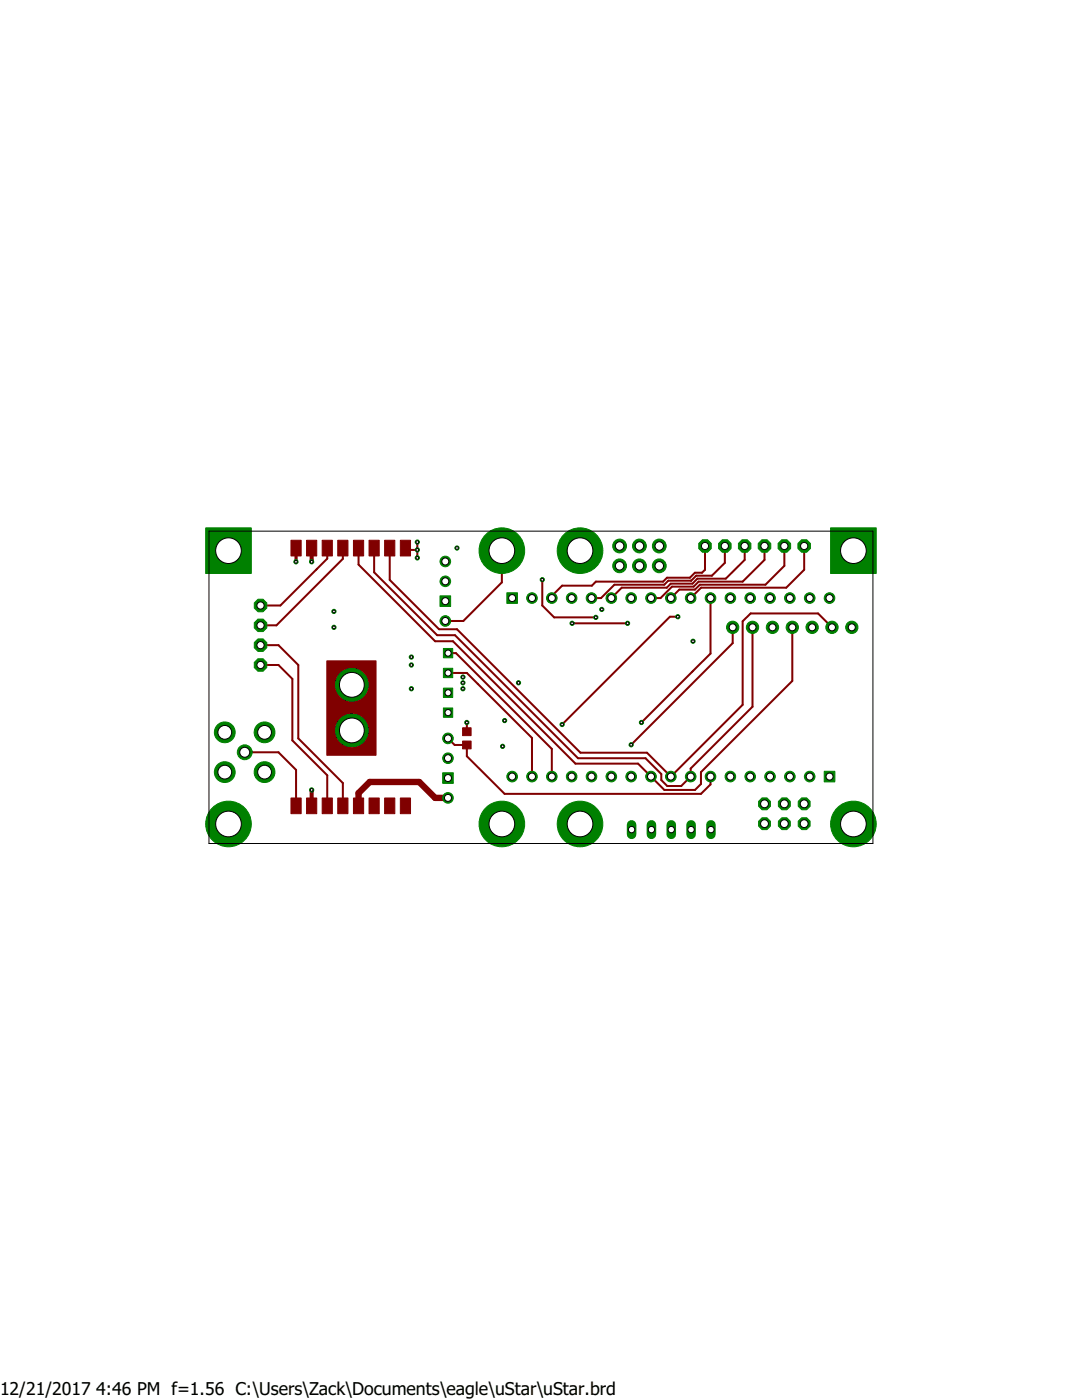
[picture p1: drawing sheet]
<svg xmlns="http://www.w3.org/2000/svg" width="216mm" height="279mm" viewBox="0 0 216 279" stroke-linecap="round" stroke-linejoin="round" font-family="sans-serif">
<defs><g id="words">
<g font-size="3.5">
<text x="0" y="278.4">12/21/2017</text>
<text x="19.2" y="278.4">4:46 PM f=1.56 C:\Users\Zack\Documents\eagle\uStar\uStar.brd</text>
</g>
</g></defs>
<g fill="#800000" stroke="#800000" stroke-width=".2">
<path d="M92.3 145.2h1.7v1.6h-1.7z"/>
<path d="M92.3 147.9h1.7v1.6h-1.7z"/>
<path d="M58.1 159.3h2v3.1h-2z"/>
<path d="M61.2 159.3h2v3.1h-2z"/>
<path d="M64.3 159.3h2v3.1h-2z"/>
<path d="M67.4 159.3h2v3.1h-2z"/>
<path d="M70.5 159.3h2.1v3.1h-2.1z"/>
<path d="M73.6 159.3h2.1v3.1h-2.1z"/>
<path d="M76.8 159.3h2v3.1h-2z"/>
<path d="M79.9 159.3h2v3.1h-2z"/>
<path d="M79.9 107.8h2v3.2h-2z"/>
<path d="M76.8 107.8h2v3.2h-2z"/>
<path d="M73.6 107.8h2.1v3.2h-2.1z"/>
<path d="M70.5 107.8h2.1v3.2h-2.1z"/>
<path d="M67.4 107.8h2v3.2h-2z"/>
<path d="M64.3 107.8h2v3.2h-2z"/>
<path d="M61.2 107.8h2v3.2h-2z"/>
<path d="M58.1 107.8h2v3.2h-2z"/>
<path d="M65.2 131.9h9.8v18.8h-9.8z"/>
</g>
<path d="M59.1 109.4v2.7" fill="none" stroke="#800000" stroke-width=".63"/>
<g fill="none" stroke="#800000" stroke-width=".4">
<path d="M65.3 109.4v2.1l-9.4 9.3h-3.9M68.4 109.4v2.1l-13.2 13.3h-3.2M71.5 109.4v3.3l15.3 15.3h3.6l24.4 24.4h12.5l5.3 5.2h6.1l1.2-1.1v-2.4l18.2-18.2v-10.7M74.7 109.4v4.8l12.5 12.6h3.6l24.5 24.5h13.5l3.2 3.2v1.2l1.1 1.2h2.8l1.9-1.9v-1.6l12.4-12.4v-15.8M77.8 109.4v6.3l9.8 9.9h3.6l24.6 24.6h13.3l4.7 4.8M80.9 109.4l.4 .3h2M83.3 108.2v3.1M100.1 109.9v6.3l-7.6 7.7h-3.6M108.2 115.7v5.1l2.4 2.4h8.3M140.7 109v4.7l-.6 .6h-1.4l-1 1h-4.6l-.8 .8h-13.4l-.8 .8h-5.9l-2.1 2v.5M141.8 119.4v11l-13.8 13.8M144.6 109v3.3l-2.6 2.6h-3.1l-1 1h-4.6l-.8 .8h-9.9l-2.7 2.7h-1.9"/>
<path d="M148.6 109v2.7l-3.8 3.8h-5.7l-.9 1h-4.4l-.7 .8h-9l-2.1 2.1M152.5 109v2.7l-4.3 4.4h-8.8l-1 1h-4.3l-2.3 2.3h-1.9M156.5 109v3.9l-3.8 3.8h-13l-1 1h-3.1l-1.7 1.7M160.5 109v4.7l-3.6 3.6h-17l-2.1 2.1M52 132.7h3.6l2.7 2.8v12.3l7 6.9v6.1M52 128.8h3.6l3.9 3.9v14.7l8.9 8.9v4.5M70.2 136.7v9.1M89.4 134.3h3.8l13 13v7.7M89.4 130.3h1.6l19.1 19.2v5.5M114.2 124.4h11M135.3 123.1h-1.6l-21.5 21.5M146.2 125.2v3.2l-20.3 20.2"/>
<path d="M166 125.2l-2.8-2.8h-13.4l-1.6 1.6v16.7l-14.3 14.3M48.8 150.1h6.8l3.5 3.5v7.2M89.4 147.4l1.3 1.3h2.5v2.2l7.5 7.5h39.2l1.9-1.9v-1.5M93.2 144.2v1.8M133.8 155h.1"/>
</g>
<path d="M62.2 109.4v2.7M68.4 109.4l-.2 .2M62.2 157.6v3.2" fill="none" stroke="#800000" stroke-width=".8"/>
<path d="M70.1 141.3l.1 .1" fill="none" stroke="#800000" stroke-width=".25"/>
<path d="M89.4 159.2h-2.6l-3.1-3.1h-9.9l-2.3 2.2v2.5" fill="none" stroke="#800000" stroke-width="1.3"/>
<circle cx="160.5" cy="160.4" r="1.28" fill="#008000" stroke="#008000" stroke-width=".2"/>
<circle cx="160.5" cy="160.4" r=".78" fill="#fff" stroke="#000" stroke-width=".2"/>
<circle cx="160.5" cy="164.4" r="1.28" fill="#008000" stroke="#008000" stroke-width=".2"/>
<circle cx="160.5" cy="164.4" r=".78" fill="#fff" stroke="#000" stroke-width=".2"/>
<circle cx="156.5" cy="160.4" r="1.28" fill="#008000" stroke="#008000" stroke-width=".2"/>
<circle cx="156.5" cy="160.4" r=".78" fill="#fff" stroke="#000" stroke-width=".2"/>
<circle cx="156.5" cy="164.4" r="1.28" fill="#008000" stroke="#008000" stroke-width=".2"/>
<circle cx="156.5" cy="164.4" r=".78" fill="#fff" stroke="#000" stroke-width=".2"/>
<circle cx="152.5" cy="160.4" r="1.28" fill="#008000" stroke="#008000" stroke-width=".2"/>
<circle cx="152.5" cy="160.4" r=".78" fill="#fff" stroke="#000" stroke-width=".2"/>
<circle cx="152.5" cy="164.4" r="1.28" fill="#008000" stroke="#008000" stroke-width=".2"/>
<circle cx="152.5" cy="164.4" r=".78" fill="#fff" stroke="#000" stroke-width=".2"/>
<circle cx="133.9" cy="155" r="1.06" fill="#008000" stroke="#008000" stroke-width=".2"/>
<circle cx="133.9" cy="155" r=".7" fill="#fff" stroke="#000" stroke-width=".2"/>
<circle cx="129.9" cy="155" r="1.06" fill="#008000" stroke="#008000" stroke-width=".2"/>
<circle cx="129.9" cy="155" r=".7" fill="#fff" stroke="#000" stroke-width=".2"/>
<circle cx="137.8" cy="155" r="1.06" fill="#008000" stroke="#008000" stroke-width=".2"/>
<circle cx="137.8" cy="155" r=".7" fill="#fff" stroke="#000" stroke-width=".2"/>
<circle cx="125.9" cy="155" r="1.06" fill="#008000" stroke="#008000" stroke-width=".2"/>
<circle cx="125.9" cy="155" r=".7" fill="#fff" stroke="#000" stroke-width=".2"/>
<circle cx="141.8" cy="155" r="1.06" fill="#008000" stroke="#008000" stroke-width=".2"/>
<circle cx="141.8" cy="155" r=".7" fill="#fff" stroke="#000" stroke-width=".2"/>
<circle cx="122" cy="155" r="1.06" fill="#008000" stroke="#008000" stroke-width=".2"/>
<circle cx="122" cy="155" r=".7" fill="#fff" stroke="#000" stroke-width=".2"/>
<circle cx="145.7" cy="155" r="1.06" fill="#008000" stroke="#008000" stroke-width=".2"/>
<circle cx="145.7" cy="155" r=".7" fill="#fff" stroke="#000" stroke-width=".2"/>
<circle cx="118" cy="155" r="1.06" fill="#008000" stroke="#008000" stroke-width=".2"/>
<circle cx="118" cy="155" r=".7" fill="#fff" stroke="#000" stroke-width=".2"/>
<circle cx="149.7" cy="155" r="1.06" fill="#008000" stroke="#008000" stroke-width=".2"/>
<circle cx="149.7" cy="155" r=".7" fill="#fff" stroke="#000" stroke-width=".2"/>
<circle cx="114.1" cy="155" r="1.06" fill="#008000" stroke="#008000" stroke-width=".2"/>
<circle cx="114.1" cy="155" r=".7" fill="#fff" stroke="#000" stroke-width=".2"/>
<circle cx="153.6" cy="155" r="1.06" fill="#008000" stroke="#008000" stroke-width=".2"/>
<circle cx="153.6" cy="155" r=".7" fill="#fff" stroke="#000" stroke-width=".2"/>
<circle cx="110.1" cy="155" r="1.06" fill="#008000" stroke="#008000" stroke-width=".2"/>
<circle cx="110.1" cy="155" r=".7" fill="#fff" stroke="#000" stroke-width=".2"/>
<circle cx="157.6" cy="155" r="1.06" fill="#008000" stroke="#008000" stroke-width=".2"/>
<circle cx="157.6" cy="155" r=".7" fill="#fff" stroke="#000" stroke-width=".2"/>
<circle cx="106.2" cy="155" r="1.06" fill="#008000" stroke="#008000" stroke-width=".2"/>
<circle cx="106.2" cy="155" r=".7" fill="#fff" stroke="#000" stroke-width=".2"/>
<circle cx="161.6" cy="155" r="1.06" fill="#008000" stroke="#008000" stroke-width=".2"/>
<circle cx="161.6" cy="155" r=".7" fill="#fff" stroke="#000" stroke-width=".2"/>
<circle cx="102.2" cy="155" r="1.06" fill="#008000" stroke="#008000" stroke-width=".2"/>
<circle cx="102.2" cy="155" r=".7" fill="#fff" stroke="#000" stroke-width=".2"/>
<path d="M164.5 153.9h2.1v2.1h-2.1z" fill="#008000" stroke="#008000" stroke-width=".2"/>
<circle cx="165.5" cy="155" r=".7" fill="#fff" stroke="#000" stroke-width=".2"/>
<path d="M101.1 118.3h2.2v2.1h-2.2z" fill="#008000" stroke="#008000" stroke-width=".2"/>
<circle cx="102.2" cy="119.4" r=".7" fill="#fff" stroke="#000" stroke-width=".2"/>
<circle cx="106.2" cy="119.4" r="1.06" fill="#008000" stroke="#008000" stroke-width=".2"/>
<circle cx="106.2" cy="119.4" r=".7" fill="#fff" stroke="#000" stroke-width=".2"/>
<circle cx="110.1" cy="119.4" r="1.06" fill="#008000" stroke="#008000" stroke-width=".2"/>
<circle cx="110.1" cy="119.4" r=".7" fill="#fff" stroke="#000" stroke-width=".2"/>
<circle cx="114.1" cy="119.4" r="1.06" fill="#008000" stroke="#008000" stroke-width=".2"/>
<circle cx="114.1" cy="119.4" r=".7" fill="#fff" stroke="#000" stroke-width=".2"/>
<circle cx="118" cy="119.4" r="1.06" fill="#008000" stroke="#008000" stroke-width=".2"/>
<circle cx="118" cy="119.4" r=".7" fill="#fff" stroke="#000" stroke-width=".2"/>
<circle cx="122" cy="119.4" r="1.06" fill="#008000" stroke="#008000" stroke-width=".2"/>
<circle cx="122" cy="119.4" r=".7" fill="#fff" stroke="#000" stroke-width=".2"/>
<circle cx="125.9" cy="119.4" r="1.06" fill="#008000" stroke="#008000" stroke-width=".2"/>
<circle cx="125.9" cy="119.4" r=".7" fill="#fff" stroke="#000" stroke-width=".2"/>
<circle cx="129.9" cy="119.4" r="1.06" fill="#008000" stroke="#008000" stroke-width=".2"/>
<circle cx="129.9" cy="119.4" r=".7" fill="#fff" stroke="#000" stroke-width=".2"/>
<circle cx="133.9" cy="119.4" r="1.06" fill="#008000" stroke="#008000" stroke-width=".2"/>
<circle cx="133.9" cy="119.4" r=".7" fill="#fff" stroke="#000" stroke-width=".2"/>
<circle cx="137.8" cy="119.4" r="1.06" fill="#008000" stroke="#008000" stroke-width=".2"/>
<circle cx="137.8" cy="119.4" r=".7" fill="#fff" stroke="#000" stroke-width=".2"/>
<circle cx="141.8" cy="119.4" r="1.06" fill="#008000" stroke="#008000" stroke-width=".2"/>
<circle cx="141.8" cy="119.4" r=".7" fill="#fff" stroke="#000" stroke-width=".2"/>
<circle cx="145.7" cy="119.4" r="1.06" fill="#008000" stroke="#008000" stroke-width=".2"/>
<circle cx="145.7" cy="119.4" r=".7" fill="#fff" stroke="#000" stroke-width=".2"/>
<circle cx="149.7" cy="119.4" r="1.06" fill="#008000" stroke="#008000" stroke-width=".2"/>
<circle cx="149.7" cy="119.4" r=".7" fill="#fff" stroke="#000" stroke-width=".2"/>
<circle cx="153.6" cy="119.4" r="1.06" fill="#008000" stroke="#008000" stroke-width=".2"/>
<circle cx="153.6" cy="119.4" r=".7" fill="#fff" stroke="#000" stroke-width=".2"/>
<circle cx="157.6" cy="119.4" r="1.06" fill="#008000" stroke="#008000" stroke-width=".2"/>
<circle cx="157.6" cy="119.4" r=".7" fill="#fff" stroke="#000" stroke-width=".2"/>
<circle cx="161.6" cy="119.4" r="1.06" fill="#008000" stroke="#008000" stroke-width=".2"/>
<circle cx="161.6" cy="119.4" r=".7" fill="#fff" stroke="#000" stroke-width=".2"/>
<circle cx="165.5" cy="119.4" r="1.06" fill="#008000" stroke="#008000" stroke-width=".2"/>
<circle cx="165.5" cy="119.4" r=".7" fill="#fff" stroke="#000" stroke-width=".2"/>
<path d="M88.5 137.3h1.8v1.9h-1.8z" fill="#008000" stroke="#008000" stroke-width=".2"/>
<circle cx="89.4" cy="138.3" r=".61" fill="#fff" stroke="#000" stroke-width=".2"/>
<path d="M88.5 133.4h1.8v1.8h-1.8z" fill="#008000" stroke="#008000" stroke-width=".2"/>
<circle cx="89.4" cy="134.3" r=".61" fill="#fff" stroke="#000" stroke-width=".2"/>
<path d="M88.5 129.4h1.8v1.9h-1.8z" fill="#008000" stroke="#008000" stroke-width=".2"/>
<circle cx="89.4" cy="130.3" r=".61" fill="#fff" stroke="#000" stroke-width=".2"/>
<path d="M88.5 141.3h1.8v1.9h-1.8z" fill="#008000" stroke="#008000" stroke-width=".2"/>
<circle cx="89.4" cy="142.2" r=".61" fill="#fff" stroke="#000" stroke-width=".2"/>
<circle cx="52" cy="132.7" r="1.35" fill="#008000" stroke="#008000" stroke-width=".2"/>
<circle cx="52" cy="132.7" r=".72" fill="#fff" stroke="#000" stroke-width=".2"/>
<circle cx="52" cy="128.8" r="1.35" fill="#008000" stroke="#008000" stroke-width=".2"/>
<circle cx="52" cy="128.8" r=".72" fill="#fff" stroke="#000" stroke-width=".2"/>
<circle cx="52" cy="120.8" r="1.35" fill="#008000" stroke="#008000" stroke-width=".2"/>
<circle cx="52" cy="120.8" r=".72" fill="#fff" stroke="#000" stroke-width=".2"/>
<circle cx="52" cy="124.8" r="1.35" fill="#008000" stroke="#008000" stroke-width=".2"/>
<circle cx="52" cy="124.8" r=".72" fill="#fff" stroke="#000" stroke-width=".2"/>
<circle cx="160.5" cy="109" r="1.35" fill="#008000" stroke="#008000" stroke-width=".2"/>
<circle cx="160.5" cy="109" r=".72" fill="#fff" stroke="#000" stroke-width=".2"/>
<circle cx="156.5" cy="109" r="1.35" fill="#008000" stroke="#008000" stroke-width=".2"/>
<circle cx="156.5" cy="109" r=".72" fill="#fff" stroke="#000" stroke-width=".2"/>
<circle cx="152.5" cy="109" r="1.35" fill="#008000" stroke="#008000" stroke-width=".2"/>
<circle cx="152.5" cy="109" r=".72" fill="#fff" stroke="#000" stroke-width=".2"/>
<circle cx="144.6" cy="109" r="1.35" fill="#008000" stroke="#008000" stroke-width=".2"/>
<circle cx="144.6" cy="109" r=".72" fill="#fff" stroke="#000" stroke-width=".2"/>
<circle cx="148.6" cy="109" r="1.35" fill="#008000" stroke="#008000" stroke-width=".2"/>
<circle cx="148.6" cy="109" r=".72" fill="#fff" stroke="#000" stroke-width=".2"/>
<circle cx="140.7" cy="109" r="1.35" fill="#008000" stroke="#008000" stroke-width=".2"/>
<circle cx="140.7" cy="109" r=".72" fill="#fff" stroke="#000" stroke-width=".2"/>
<circle cx="48.8" cy="150.1" r="1.48" fill="#008000" stroke="#008000" stroke-width=".2"/>
<circle cx="48.8" cy="150.1" r=".99" fill="#fff" stroke="#000" stroke-width=".2"/>
<circle cx="44.9" cy="146.2" r="2.07" fill="#008000" stroke="#008000" stroke-width=".2"/>
<circle cx="44.9" cy="146.2" r="1.38" fill="#fff" stroke="#000" stroke-width=".2"/>
<circle cx="52.8" cy="146.2" r="2.07" fill="#008000" stroke="#008000" stroke-width=".2"/>
<circle cx="52.8" cy="146.2" r="1.38" fill="#fff" stroke="#000" stroke-width=".2"/>
<circle cx="52.8" cy="154.1" r="2.07" fill="#008000" stroke="#008000" stroke-width=".2"/>
<circle cx="52.8" cy="154.1" r="1.38" fill="#fff" stroke="#000" stroke-width=".2"/>
<circle cx="44.9" cy="154.1" r="2.07" fill="#008000" stroke="#008000" stroke-width=".2"/>
<circle cx="44.9" cy="154.1" r="1.38" fill="#fff" stroke="#000" stroke-width=".2"/>
<path d="M88.3 154.2h2.1v2.1h-2.1z" fill="#008000" stroke="#008000" stroke-width=".2"/>
<circle cx="89.4" cy="155.3" r=".7" fill="#fff" stroke="#000" stroke-width=".2"/>
<circle cx="89.4" cy="147.4" r="1.06" fill="#008000" stroke="#008000" stroke-width=".2"/>
<circle cx="89.4" cy="147.4" r=".7" fill="#fff" stroke="#000" stroke-width=".2"/>
<circle cx="89.4" cy="151.3" r="1.06" fill="#008000" stroke="#008000" stroke-width=".2"/>
<circle cx="89.4" cy="151.3" r=".7" fill="#fff" stroke="#000" stroke-width=".2"/>
<circle cx="89.4" cy="159.2" r="1.06" fill="#008000" stroke="#008000" stroke-width=".2"/>
<circle cx="89.4" cy="159.2" r=".7" fill="#fff" stroke="#000" stroke-width=".2"/>
<path d="M41 105.3h9.1v9.1h-9.1z" fill="#008000" stroke="#008000" stroke-width=".2"/>
<circle cx="45.6" cy="109.9" r="2.56" fill="#fff" stroke="#000" stroke-width=".2"/>
<circle cx="45.6" cy="164.4" r="4.6" fill="#008000" stroke="#008000" stroke-width=".2"/>
<circle cx="45.6" cy="164.4" r="2.56" fill="#fff" stroke="#000" stroke-width=".2"/>
<circle cx="100.1" cy="164.4" r="4.6" fill="#008000" stroke="#008000" stroke-width=".2"/>
<circle cx="100.1" cy="164.4" r="2.56" fill="#fff" stroke="#000" stroke-width=".2"/>
<circle cx="100.1" cy="109.9" r="4.6" fill="#008000" stroke="#008000" stroke-width=".2"/>
<circle cx="100.1" cy="109.9" r="2.56" fill="#fff" stroke="#000" stroke-width=".2"/>
<circle cx="115.7" cy="109.9" r="4.6" fill="#008000" stroke="#008000" stroke-width=".2"/>
<circle cx="115.7" cy="109.9" r="2.56" fill="#fff" stroke="#000" stroke-width=".2"/>
<circle cx="115.7" cy="164.4" r="4.6" fill="#008000" stroke="#008000" stroke-width=".2"/>
<circle cx="115.7" cy="164.4" r="2.56" fill="#fff" stroke="#000" stroke-width=".2"/>
<circle cx="170.3" cy="164.4" r="4.6" fill="#008000" stroke="#008000" stroke-width=".2"/>
<circle cx="170.3" cy="164.4" r="2.56" fill="#fff" stroke="#000" stroke-width=".2"/>
<path d="M165.7 105.3h9.1v9.1h-9.1z" fill="#008000" stroke="#008000" stroke-width=".2"/>
<circle cx="170.3" cy="109.9" r="2.56" fill="#fff" stroke="#000" stroke-width=".2"/>
<path d="M87.8 118.9h2.1v2.1h-2.1z" fill="#008000" stroke="#008000" stroke-width=".2"/>
<circle cx="88.9" cy="120" r=".7" fill="#fff" stroke="#000" stroke-width=".2"/>
<circle cx="88.9" cy="112.1" r="1.06" fill="#008000" stroke="#008000" stroke-width=".2"/>
<circle cx="88.9" cy="112.1" r=".7" fill="#fff" stroke="#000" stroke-width=".2"/>
<circle cx="88.9" cy="116" r="1.06" fill="#008000" stroke="#008000" stroke-width=".2"/>
<circle cx="88.9" cy="116" r=".7" fill="#fff" stroke="#000" stroke-width=".2"/>
<circle cx="88.9" cy="123.9" r="1.06" fill="#008000" stroke="#008000" stroke-width=".2"/>
<circle cx="88.9" cy="123.9" r=".7" fill="#fff" stroke="#000" stroke-width=".2"/>
<path d="M126 164.6v1.9" fill="none" stroke="#008000" stroke-width="1.9"/>
<circle cx="126" cy="165.6" r=".64" fill="#fff" stroke="#000" stroke-width=".2"/>
<path d="M130 164.6v1.9" fill="none" stroke="#008000" stroke-width="1.9"/>
<circle cx="130" cy="165.6" r=".64" fill="#fff" stroke="#000" stroke-width=".2"/>
<path d="M133.9 164.6v1.9" fill="none" stroke="#008000" stroke-width="1.9"/>
<circle cx="133.9" cy="165.6" r=".64" fill="#fff" stroke="#000" stroke-width=".2"/>
<path d="M137.9 164.6v1.9" fill="none" stroke="#008000" stroke-width="1.9"/>
<circle cx="137.9" cy="165.6" r=".64" fill="#fff" stroke="#000" stroke-width=".2"/>
<path d="M141.9 164.6v1.9" fill="none" stroke="#008000" stroke-width="1.9"/>
<circle cx="141.9" cy="165.6" r=".64" fill="#fff" stroke="#000" stroke-width=".2"/>
<circle cx="146.2" cy="125.2" r="1.23" fill="#008000" stroke="#008000" stroke-width=".2"/>
<circle cx="146.2" cy="125.2" r=".7" fill="#fff" stroke="#000" stroke-width=".2"/>
<circle cx="150.2" cy="125.2" r="1.23" fill="#008000" stroke="#008000" stroke-width=".2"/>
<circle cx="150.2" cy="125.2" r=".7" fill="#fff" stroke="#000" stroke-width=".2"/>
<circle cx="154.1" cy="125.2" r="1.23" fill="#008000" stroke="#008000" stroke-width=".2"/>
<circle cx="154.1" cy="125.2" r=".7" fill="#fff" stroke="#000" stroke-width=".2"/>
<circle cx="158.1" cy="125.2" r="1.23" fill="#008000" stroke="#008000" stroke-width=".2"/>
<circle cx="158.1" cy="125.2" r=".7" fill="#fff" stroke="#000" stroke-width=".2"/>
<circle cx="162.1" cy="125.2" r="1.23" fill="#008000" stroke="#008000" stroke-width=".2"/>
<circle cx="162.1" cy="125.2" r=".7" fill="#fff" stroke="#000" stroke-width=".2"/>
<circle cx="166" cy="125.2" r="1.23" fill="#008000" stroke="#008000" stroke-width=".2"/>
<circle cx="166" cy="125.2" r=".7" fill="#fff" stroke="#000" stroke-width=".2"/>
<circle cx="170" cy="125.2" r="1.23" fill="#008000" stroke="#008000" stroke-width=".2"/>
<circle cx="170" cy="125.2" r=".7" fill="#fff" stroke="#000" stroke-width=".2"/>
<circle cx="127.6" cy="112.9" r="1.38" fill="#008000" stroke="#008000" stroke-width=".2"/>
<circle cx="127.6" cy="112.9" r=".85" fill="#fff" stroke="#000" stroke-width=".2"/>
<circle cx="123.6" cy="112.9" r="1.38" fill="#008000" stroke="#008000" stroke-width=".2"/>
<circle cx="123.6" cy="112.9" r=".85" fill="#fff" stroke="#000" stroke-width=".2"/>
<circle cx="131.6" cy="112.9" r="1.38" fill="#008000" stroke="#008000" stroke-width=".2"/>
<circle cx="131.6" cy="112.9" r=".85" fill="#fff" stroke="#000" stroke-width=".2"/>
<circle cx="127.6" cy="109" r="1.38" fill="#008000" stroke="#008000" stroke-width=".2"/>
<circle cx="127.6" cy="109" r=".85" fill="#fff" stroke="#000" stroke-width=".2"/>
<circle cx="123.6" cy="109" r="1.38" fill="#008000" stroke="#008000" stroke-width=".2"/>
<circle cx="123.6" cy="109" r=".85" fill="#fff" stroke="#000" stroke-width=".2"/>
<circle cx="131.6" cy="109" r="1.38" fill="#008000" stroke="#008000" stroke-width=".2"/>
<circle cx="131.6" cy="109" r=".85" fill="#fff" stroke="#000" stroke-width=".2"/>
<circle cx="103.5" cy="136.3" r=".42" fill="#008000" stroke="#008000" stroke-width=".2"/>
<circle cx="103.5" cy="136.3" r=".28" fill="#fff" stroke="#000" stroke-width=".2"/>
<circle cx="100.7" cy="143.8" r=".42" fill="#008000" stroke="#008000" stroke-width=".2"/>
<circle cx="100.7" cy="143.8" r=".28" fill="#fff" stroke="#000" stroke-width=".2"/>
<circle cx="100.3" cy="148.9" r=".42" fill="#008000" stroke="#008000" stroke-width=".2"/>
<circle cx="100.3" cy="148.9" r=".28" fill="#fff" stroke="#000" stroke-width=".2"/>
<circle cx="138.3" cy="128" r=".42" fill="#008000" stroke="#008000" stroke-width=".2"/>
<circle cx="138.3" cy="128" r=".28" fill="#fff" stroke="#000" stroke-width=".2"/>
<circle cx="59.1" cy="112.1" r=".42" fill="#008000" stroke="#008000" stroke-width=".2"/>
<circle cx="59.1" cy="112.1" r=".28" fill="#fff" stroke="#000" stroke-width=".2"/>
<circle cx="83.3" cy="109.7" r=".42" fill="#008000" stroke="#008000" stroke-width=".2"/>
<circle cx="83.3" cy="109.7" r=".28" fill="#fff" stroke="#000" stroke-width=".2"/>
<circle cx="83.3" cy="108.2" r=".42" fill="#008000" stroke="#008000" stroke-width=".2"/>
<circle cx="83.3" cy="108.2" r=".28" fill="#fff" stroke="#000" stroke-width=".2"/>
<circle cx="83.3" cy="111.3" r=".42" fill="#008000" stroke="#008000" stroke-width=".2"/>
<circle cx="83.3" cy="111.3" r=".28" fill="#fff" stroke="#000" stroke-width=".2"/>
<circle cx="62.2" cy="157.6" r=".42" fill="#008000" stroke="#008000" stroke-width=".2"/>
<circle cx="62.2" cy="157.6" r=".28" fill="#fff" stroke="#000" stroke-width=".2"/>
<circle cx="62.2" cy="112.1" r=".42" fill="#008000" stroke="#008000" stroke-width=".2"/>
<circle cx="62.2" cy="112.1" r=".28" fill="#fff" stroke="#000" stroke-width=".2"/>
<circle cx="82.1" cy="131.1" r=".42" fill="#008000" stroke="#008000" stroke-width=".2"/>
<circle cx="82.1" cy="131.1" r=".28" fill="#fff" stroke="#000" stroke-width=".2"/>
<circle cx="66.6" cy="122" r=".42" fill="#008000" stroke="#008000" stroke-width=".2"/>
<circle cx="66.6" cy="122" r=".28" fill="#fff" stroke="#000" stroke-width=".2"/>
<circle cx="91.2" cy="109.4" r=".42" fill="#008000" stroke="#008000" stroke-width=".2"/>
<circle cx="91.2" cy="109.4" r=".28" fill="#fff" stroke="#000" stroke-width=".2"/>
<circle cx="93.2" cy="144.2" r=".42" fill="#008000" stroke="#008000" stroke-width=".2"/>
<circle cx="93.2" cy="144.2" r=".28" fill="#fff" stroke="#000" stroke-width=".2"/>
<circle cx="70.2" cy="136.7" r="3.3" fill="#008000" stroke="#008000" stroke-width=".2"/>
<circle cx="70.2" cy="136.7" r="2.48" fill="#fff" stroke="#000" stroke-width=".2"/>
<circle cx="70.2" cy="145.8" r="3.3" fill="#008000" stroke="#008000" stroke-width=".2"/>
<circle cx="70.2" cy="145.8" r="2.48" fill="#fff" stroke="#000" stroke-width=".2"/>
<circle cx="92.4" cy="137.5" r=".42" fill="#008000" stroke="#008000" stroke-width=".2"/>
<circle cx="92.4" cy="137.5" r=".28" fill="#fff" stroke="#000" stroke-width=".2"/>
<circle cx="92.4" cy="136.3" r=".42" fill="#008000" stroke="#008000" stroke-width=".2"/>
<circle cx="92.4" cy="136.3" r=".28" fill="#fff" stroke="#000" stroke-width=".2"/>
<circle cx="92.4" cy="135.1" r=".42" fill="#008000" stroke="#008000" stroke-width=".2"/>
<circle cx="92.4" cy="135.1" r=".28" fill="#fff" stroke="#000" stroke-width=".2"/>
<circle cx="82.1" cy="137.5" r=".42" fill="#008000" stroke="#008000" stroke-width=".2"/>
<circle cx="82.1" cy="137.5" r=".28" fill="#fff" stroke="#000" stroke-width=".2"/>
<circle cx="82.1" cy="132.7" r=".42" fill="#008000" stroke="#008000" stroke-width=".2"/>
<circle cx="82.1" cy="132.7" r=".28" fill="#fff" stroke="#000" stroke-width=".2"/>
<circle cx="120.1" cy="121.6" r=".42" fill="#008000" stroke="#008000" stroke-width=".2"/>
<circle cx="120.1" cy="121.6" r=".28" fill="#fff" stroke="#000" stroke-width=".2"/>
<circle cx="66.6" cy="125.2" r=".42" fill="#008000" stroke="#008000" stroke-width=".2"/>
<circle cx="66.6" cy="125.2" r=".28" fill="#fff" stroke="#000" stroke-width=".2"/>
<circle cx="112.2" cy="144.6" r=".42" fill="#008000" stroke="#008000" stroke-width=".2"/>
<circle cx="112.2" cy="144.6" r=".28" fill="#fff" stroke="#000" stroke-width=".2"/>
<circle cx="135.3" cy="123.1" r=".42" fill="#008000" stroke="#008000" stroke-width=".2"/>
<circle cx="135.3" cy="123.1" r=".28" fill="#fff" stroke="#000" stroke-width=".2"/>
<circle cx="125.9" cy="148.6" r=".42" fill="#008000" stroke="#008000" stroke-width=".2"/>
<circle cx="125.9" cy="148.6" r=".28" fill="#fff" stroke="#000" stroke-width=".2"/>
<circle cx="118.9" cy="123.2" r=".42" fill="#008000" stroke="#008000" stroke-width=".2"/>
<circle cx="118.9" cy="123.2" r=".28" fill="#fff" stroke="#000" stroke-width=".2"/>
<circle cx="108.2" cy="115.7" r=".42" fill="#008000" stroke="#008000" stroke-width=".2"/>
<circle cx="108.2" cy="115.7" r=".28" fill="#fff" stroke="#000" stroke-width=".2"/>
<circle cx="128" cy="144.2" r=".42" fill="#008000" stroke="#008000" stroke-width=".2"/>
<circle cx="128" cy="144.2" r=".28" fill="#fff" stroke="#000" stroke-width=".2"/>
<circle cx="125.2" cy="124.4" r=".42" fill="#008000" stroke="#008000" stroke-width=".2"/>
<circle cx="125.2" cy="124.4" r=".28" fill="#fff" stroke="#000" stroke-width=".2"/>
<circle cx="114.2" cy="124.4" r=".42" fill="#008000" stroke="#008000" stroke-width=".2"/>
<circle cx="114.2" cy="124.4" r=".28" fill="#fff" stroke="#000" stroke-width=".2"/>
<path d="M41.7 106h132.5v62.3h-132.5z" fill="none" stroke="#000" stroke-width=".2"/>
<use href="#words"/>
</svg>
